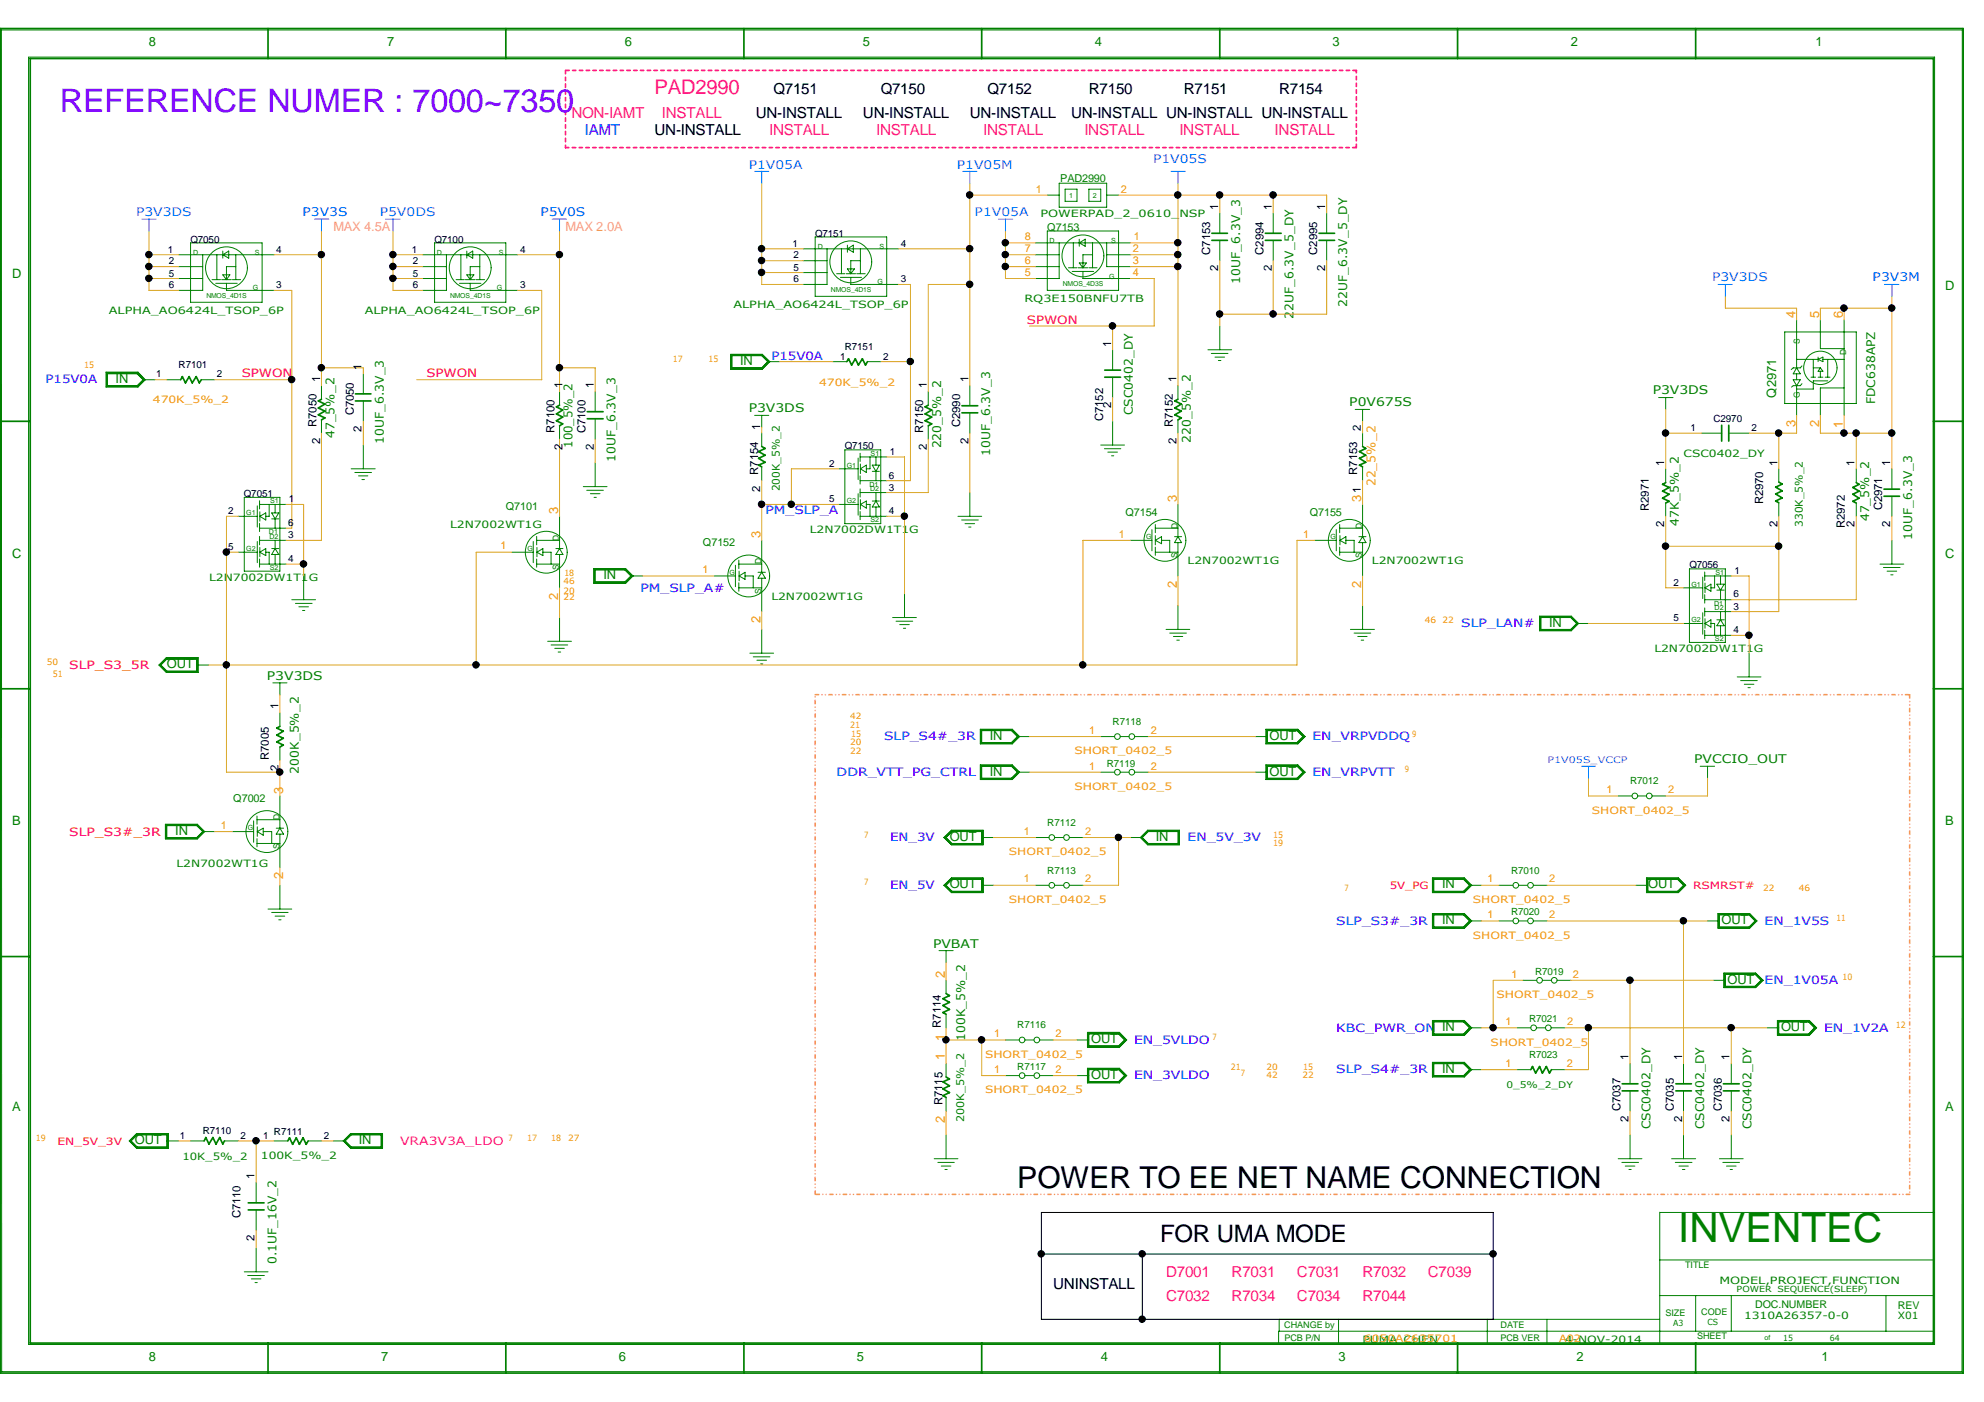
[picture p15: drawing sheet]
<svg xmlns="http://www.w3.org/2000/svg" width="297mm" height="210mm" viewBox="0 0 297 210" stroke-linecap="round" stroke-linejoin="round" font-family="sans-serif">
<defs><g id="words">
<text font-size="6.1" fill="#008000" x="251.2" y="186">INVENTEC</text>
<text font-size="4.8" fill="#8000ff" x="9" y="16.8">REFERENCE NUMER : 7000~7350</text>
<text font-size="4.5" x="152.3" y="177.9">POWER TO EE NET NAME CONNECTION</text>
<text font-size="3.6" x="173.7" y="185.9">FOR UMA MODE</text>
<text font-size="3" fill="#ff1493" x="98" y="14.1">PAD2990</text>
<g font-size="2.3" fill="#ff1493">
<text x="85.6" y="17.6">NON-IAMT</text>
<text x="99.1" y="17.6">INSTALL</text>
<text x="115.1" y="20.3">INSTALL</text>
<text x="131.2" y="20.3">INSTALL</text>
<text x="147.2" y="20.3">INSTALL</text>
<text x="162.3" y="20.3">INSTALL</text>
<text x="176.6" y="20.3">INSTALL</text>
<text x="190.8" y="20.3">INSTALL</text>
<text x="174.6" y="191.3">D7001</text>
<text x="184.4" y="191.3">R7031</text>
<text x="194.2" y="191.3">C7031</text>
<text x="204" y="191.3">R7032</text>
<text x="213.8" y="191.3">C7039</text>
<text x="174.6" y="194.8">C7032</text>
<text x="184.4" y="194.8">R7034</text>
<text x="194.2" y="194.8">C7034</text>
<text x="204" y="194.8">R7044</text>
</g>
<g font-size="2.3">
<text x="113.2" y="17.6">UN-INSTALL</text>
<text x="115.8" y="14.1">Q7151</text>
<text x="129.2" y="17.6">UN-INSTALL</text>
<text x="131.9" y="14.1">Q7150</text>
<text x="145.2" y="17.6">UN-INSTALL</text>
<text x="147.9" y="14.1">Q7152</text>
<text x="160.4" y="17.6">UN-INSTALL UN-INSTALL UN-INSTALL</text>
<text x="163" y="14.1">R7150</text>
<text x="177.2" y="14.1">R7151</text>
<text x="191.5" y="14.1">R7154</text>
<text x="98" y="20.3">UN-INSTALL</text>
<text x="157.7" y="193">UNINSTALL</text>
</g>
<text font-size="2.3" fill="#00f" x="87.5" y="20.3">IAMT</text>
<g font-size="1.9" fill="#008000">
<text x="22.3" y="6.9">8</text>
<text x="58" y="6.9">7</text>
<text x="93.6" y="6.9">6</text>
<text x="129.2" y="6.9">5</text>
<text x="163.9" y="6.9">4</text>
<text x="199.5" y="6.9">3</text>
<text x="235.2" y="6.9">2</text>
<text x="271.8" y="6.9">1</text>
<text x="1.8" y="41.7">D</text>
<text x="291.2" y="43.4">D</text>
<text x="17.3" y="57.3">IN</text>
<text x="110.8" y="54.7">IN</text>
<text x="265.9" y="59.5" transform="rotate(-90 265.9 59.5)">Q2971</text>
<text x="1.8" y="83.5">C</text>
<text x="291.2" y="83.5">C</text>
<text x="90.3" y="86.7">IN</text>
<text x="231.9" y="93.9">IN</text>
<text x="25" y="100.1">OUT</text>
<text x="148.2" y="110.7">IN</text>
<text x="190.1" y="110.7">OUT</text>
<text x="148.2" y="116.1">IN</text>
<text x="190.1" y="116.1">OUT</text>
<text x="1.8" y="123.6">B</text>
<text x="26.2" y="125">IN</text>
<text x="142.2" y="125.9">OUT</text>
<text x="173.1" y="125.9">IN</text>
<text x="291.2" y="123.6">B</text>
<text x="142.2" y="133">OUT</text>
<text x="215.9" y="133">IN</text>
<text x="246.8" y="133">OUT</text>
<text x="215.9" y="138.3">IN</text>
<text x="257.8" y="138.3">OUT</text>
<text x="258.7" y="147.3">OUT</text>
<text x="215.9" y="154.4">IN</text>
<text x="266.7" y="154.4">OUT</text>
<text x="163.4" y="161.5">OUT</text>
<text x="163.4" y="156.2">OUT</text>
<text x="215.9" y="160.6">IN</text>
<text x="1.8" y="166.3">A</text>
<text x="291.2" y="166.3">A</text>
<text x="20.2" y="171.3">OUT</text>
<text x="53.7" y="171.3">IN</text>
<text x="22.3" y="203.7">8</text>
<text x="57.1" y="203.7">7</text>
<text x="92.7" y="203.7">6</text>
<text x="128.3" y="203.7">5</text>
<text x="164.8" y="203.7">4</text>
<text x="200.4" y="203.7">3</text>
<text x="236" y="203.7">2</text>
<text x="272.7" y="203.7">1</text>
</g>
<g font-size="1.9" fill="#e9967a">
<text x="49.9" y="34.5">MAX 4.5A</text>
<text x="84.7" y="34.5">MAX 2.0A</text>
</g>
<g font-size="1.9" fill="#ff8d00">
<text x="268.8" y="47.6" transform="rotate(-90 268.8 47.6)">4</text>
<text x="272.4" y="47.6" transform="rotate(-90 272.4 47.6)">5</text>
<text x="275.9" y="47.6" transform="rotate(-90 275.9 47.6)">6</text>
<text x="268.8" y="64" transform="rotate(-90 268.8 64)">3</text>
<text x="272.4" y="64" transform="rotate(-90 272.4 64)">2</text>
<text x="275.9" y="64.1" transform="rotate(-90 275.9 64.1)">1</text>
<text x="83.6" y="77" transform="rotate(-90 83.6 77)">3</text>
<text x="176.2" y="75.2" transform="rotate(-90 176.2 75.2)">3</text>
<text x="203.8" y="75.2" transform="rotate(-90 203.8 75.2)">3</text>
<text x="113.9" y="80.5" transform="rotate(-90 113.9 80.5)">3</text>
<text x="83.6" y="89.8" transform="rotate(-90 83.6 89.8)">2</text>
<text x="176.2" y="88" transform="rotate(-90 176.2 88)">2</text>
<text x="203.8" y="88" transform="rotate(-90 203.8 88)">2</text>
<text x="113.9" y="93.3" transform="rotate(-90 113.9 93.3)">2</text>
<text x="42.4" y="118.8" transform="rotate(-90 42.4 118.8)">3</text>
<text x="42.4" y="131.6" transform="rotate(-90 42.4 131.6)">2</text>
<text x="141.5" y="146.4" transform="rotate(-90 141.5 146.4)">2</text>
<text x="141.5" y="155.8" transform="rotate(-90 141.5 155.8)">1</text>
<text x="141.5" y="158.7" transform="rotate(-90 141.5 158.7)">1</text>
<text x="141.5" y="168.1" transform="rotate(-90 141.5 168.1)">2</text>
</g>
<g font-size="1.8" fill="#1e90ff">
<text x="112.1" y="25.2">P1V05A</text>
<text x="143.3" y="25.2">P1V05M</text>
<text x="172.6" y="24.3">P1V05S</text>
<text x="20.4" y="32.3">P3V3DS</text>
<text x="56.9" y="32.3">P5V0DS</text>
<text x="145.9" y="32.3">P1V05A</text>
<text x="256.3" y="42.1">P3V3DS</text>
</g>
<g font-size="1.8" fill="#0080ff">
<text x="45.3" y="32.3">P3V3S</text>
<text x="80.9" y="32.3">P5V0S</text>
<text x="280.4" y="42.1">P3V3M</text>
</g>
<g font-size="1.8" fill="#008000">
<text x="185.7" y="42.5" transform="rotate(-90 185.7 42.5)">10UF_6.3V_3</text>
<text x="193.7" y="47.8" transform="rotate(-90 193.7 47.8)">22UF_6.3V_5_DY</text>
<text x="201.7" y="46" transform="rotate(-90 201.7 46)">22UF_6.3V_5_DY</text>
<text x="247.4" y="59.1">P3V3DS</text>
<text x="50.1" y="65.6" transform="rotate(-90 50.1 65.6)">47_5%_2</text>
<text x="112.1" y="61.7">P3V3DS</text>
<text x="169.6" y="62.2" transform="rotate(-90 169.6 62.2)">CSC0402_DY</text>
<text x="202" y="60.8">P0V675S</text>
<text x="280.8" y="60.5" transform="rotate(-90 280.8 60.5)">FDC638APZ</text>
<text x="57.4" y="66.5" transform="rotate(-90 57.4 66.5)">10UF_6.3V_3</text>
<text x="85.7" y="67" transform="rotate(-90 85.7 67)">100_5%_2</text>
<text x="92.2" y="69.2" transform="rotate(-90 92.2 69.2)">10UF_6.3V_3</text>
<text x="140.9" y="67.1" transform="rotate(-90 140.9 67.1)">220_5%_2</text>
<text x="148.2" y="68.3" transform="rotate(-90 148.2 68.3)">10UF_6.3V_3</text>
<text x="178.3" y="66.3" transform="rotate(-90 178.3 66.3)">220_5%_2</text>
<text x="251.3" y="78.7" transform="rotate(-90 251.3 78.7)">47K_5%_2</text>
<text x="279.9" y="78.1" transform="rotate(-90 279.9 78.1)">47_5%_2</text>
<text x="286.3" y="80.8" transform="rotate(-90 286.3 80.8)">10UF_6.3V_3</text>
<text x="40" y="101.8">P3V3DS</text>
<text x="44.7" y="115.8" transform="rotate(-90 44.7 115.8)">200K_5%_2</text>
<text x="253.7" y="114.3">PVCCIO_OUT</text>
<text x="139.7" y="141.9">PVBAT</text>
<text x="144.5" y="155.9" transform="rotate(-90 144.5 155.9)">100K_5%_2</text>
<text x="247.1" y="169" transform="rotate(-90 247.1 169)">CSC0402_DY</text>
<text x="255.1" y="169" transform="rotate(-90 255.1 169)">CSC0402_DY</text>
<text x="262.3" y="169" transform="rotate(-90 262.3 169)">CSC0402_DY</text>
<text x="41.4" y="189.3" transform="rotate(-90 41.4 189.3)">0.1UF_16V_2</text>
</g>
<text font-size="1.8" fill="#ff8d00" x="205.9" y="72.8" transform="rotate(-90 205.9 72.8)">22_5%_2</text>
<g font-size="1.7">
<text x="182.4" y="31.4" transform="rotate(-90 182.4 31.4)">1</text>
<text x="190.4" y="31.4" transform="rotate(-90 190.4 31.4)">1</text>
<text x="198.4" y="31.4" transform="rotate(-90 198.4 31.4)">1</text>
<text x="181.2" y="38.1" transform="rotate(-90 181.2 38.1)">C7153</text>
<text x="182.4" y="40.6" transform="rotate(-90 182.4 40.6)">2</text>
<text x="189.2" y="38.1" transform="rotate(-90 189.2 38.1)">C2994</text>
<text x="190.4" y="40.6" transform="rotate(-90 190.4 40.6)">2</text>
<text x="197.2" y="38.1" transform="rotate(-90 197.2 38.1)">C2995</text>
<text x="198.4" y="40.6" transform="rotate(-90 198.4 40.6)">2</text>
<text x="166.4" y="51.9" transform="rotate(-90 166.4 51.9)">1</text>
<text x="47.9" y="57.2" transform="rotate(-90 47.9 57.2)">1</text>
<text x="54.1" y="55.5" transform="rotate(-90 54.1 55.5)">1</text>
<text x="84.2" y="58.1" transform="rotate(-90 84.2 58.1)">1</text>
<text x="88.9" y="58.1" transform="rotate(-90 88.9 58.1)">1</text>
<text x="138.8" y="58.1" transform="rotate(-90 138.8 58.1)">1</text>
<text x="145" y="57.2" transform="rotate(-90 145 57.2)">1</text>
<text x="176.1" y="57.2" transform="rotate(-90 176.1 57.2)">1</text>
<text x="47.4" y="63.9" transform="rotate(-90 47.4 63.9)">R7050</text>
<text x="53" y="62.2" transform="rotate(-90 53 62.2)">C7050</text>
<text x="54.1" y="64.7" transform="rotate(-90 54.1 64.7)">2</text>
<text x="83" y="64.8" transform="rotate(-90 83 64.8)">R7100</text>
<text x="87.7" y="64.9" transform="rotate(-90 87.7 64.9)">C7100</text>
<text x="113.8" y="64.3" transform="rotate(-90 113.8 64.3)">1</text>
<text x="138.2" y="64.8" transform="rotate(-90 138.2 64.8)">R7150</text>
<text x="143.8" y="64" transform="rotate(-90 143.8 64)">C2990</text>
<text x="165.1" y="63.1" transform="rotate(-90 165.1 63.1)">C7152</text>
<text x="166.4" y="61.1" transform="rotate(-90 166.4 61.1)">2</text>
<text x="175.6" y="63.9" transform="rotate(-90 175.6 63.9)">R7152</text>
<text x="203.7" y="64.5" transform="rotate(-90 203.7 64.5)">2</text>
<text x="47.9" y="66.5" transform="rotate(-90 47.9 66.5)">2</text>
<text x="84.2" y="67.4" transform="rotate(-90 84.2 67.4)">2</text>
<text x="88.9" y="67.4" transform="rotate(-90 88.9 67.4)">2</text>
<text x="113.5" y="71.1" transform="rotate(-90 113.5 71.1)">R7154</text>
<text x="138.8" y="67.4" transform="rotate(-90 138.8 67.4)">2</text>
<text x="145" y="66.5" transform="rotate(-90 145 66.5)">2</text>
<text x="176.1" y="66.5" transform="rotate(-90 176.1 66.5)">2</text>
<text x="203.2" y="71.1" transform="rotate(-90 203.2 71.1)">R7153</text>
<text x="249.2" y="69.7" transform="rotate(-90 249.2 69.7)">1</text>
<text x="266.1" y="69.7" transform="rotate(-90 266.1 69.7)">1</text>
<text x="277.7" y="69.7" transform="rotate(-90 277.7 69.7)">1</text>
<text x="283" y="69.7" transform="rotate(-90 283 69.7)">1</text>
<text x="113.8" y="73.6" transform="rotate(-90 113.8 73.6)">2</text>
<text x="203.7" y="73.7" transform="rotate(-90 203.7 73.7)">1</text>
<text x="246.8" y="76.5" transform="rotate(-90 246.8 76.5)">R2971</text>
<text x="264" y="75.5" transform="rotate(-90 264 75.5)">R2970</text>
<text x="281.8" y="76.4" transform="rotate(-90 281.8 76.4)">C2971</text>
<text x="249.2" y="79" transform="rotate(-90 249.2 79)">2</text>
<text x="266.1" y="79" transform="rotate(-90 266.1 79)">2</text>
<text x="276.2" y="79.1" transform="rotate(-90 276.2 79.1)">R2972</text>
<text x="277.7" y="79" transform="rotate(-90 277.7 79)">2</text>
<text x="283" y="79" transform="rotate(-90 283 79)">2</text>
<text x="41.7" y="106.2" transform="rotate(-90 41.7 106.2)">1</text>
<text x="40.3" y="113.8" transform="rotate(-90 40.3 113.8)">R7005</text>
<text x="41.7" y="115.4" transform="rotate(-90 41.7 115.4)">2</text>
<text x="140.9" y="153.9" transform="rotate(-90 140.9 153.9)">R7114</text>
<text x="243.8" y="158.8" transform="rotate(-90 243.8 158.8)">1</text>
<text x="251.8" y="158.8" transform="rotate(-90 251.8 158.8)">1</text>
<text x="258.9" y="158.8" transform="rotate(-90 258.9 158.8)">1</text>
<text x="141.1" y="165.5" transform="rotate(-90 141.1 165.5)">R7115</text>
<text x="242.6" y="166.4" transform="rotate(-90 242.6 166.4)">C7037</text>
<text x="243.8" y="168" transform="rotate(-90 243.8 168)">2</text>
<text x="250.6" y="166.4" transform="rotate(-90 250.6 166.4)">C7035</text>
<text x="251.8" y="168" transform="rotate(-90 251.8 168)">2</text>
<text x="257.8" y="166.4" transform="rotate(-90 257.8 166.4)">C7036</text>
<text x="258.9" y="168" transform="rotate(-90 258.9 168)">2</text>
<text x="38.1" y="176.6" transform="rotate(-90 38.1 176.6)">1</text>
<text x="36" y="182.4" transform="rotate(-90 36 182.4)">C7110</text>
<text x="38.1" y="185.8" transform="rotate(-90 38.1 185.8)">2</text>
</g>
<g font-size="1.7" fill="#00f">
<text x="115.5" y="53.8">P15V0A</text>
<text x="6.8" y="57.4">P15V0A</text>
<text x="114.6" y="77">PM_SLP_A</text>
<text x="95.9" y="88.6">PM_SLP_A#</text>
<text x="218.8" y="93.9">SLP_LAN#</text>
<text x="132.4" y="110.8">SLP_S4#_3R</text>
<text x="196.5" y="110.8">EN_VRPVDDQ</text>
<text x="125.3" y="116.2">DDR_VTT_PG_CTRL</text>
<text x="196.5" y="116.2">EN_VRPVTT</text>
<text x="133.3" y="126">EN_3V</text>
<text x="177.8" y="126">EN_5V_3V</text>
<text x="133.3" y="133.1">EN_5V</text>
<text x="200.1" y="138.4">SLP_S3#_3R</text>
<text x="264.2" y="138.4">EN_1V5S</text>
<text x="264.2" y="147.4">EN_1V05A</text>
<text x="200.1" y="154.5">KBC_PWR_ON</text>
<text x="273.1" y="154.5">EN_1V2A</text>
<text x="169.8" y="156.3">EN_5VLDO</text>
<text x="169.8" y="161.6">EN_3VLDO</text>
<text x="200.1" y="160.7">SLP_S4#_3R</text>
</g>
<g font-size="1.7" fill="#f00">
<text x="153.8" y="48.5">SPWON</text>
<text x="36.2" y="56.5">SPWON</text>
<text x="63.8" y="56.5">SPWON</text>
<text x="10.4" y="100.2">SLP_S3_5R</text>
<text x="10.4" y="125.1">SLP_S3#_3R</text>
</g>
<text font-size="1.7" fill="#ff1493" x="59.9" y="171.4">VRA3V3A_LDO</text>
<g font-size="1.6" fill="#ff8d00">
<text x="155.1" y="28.8">1</text>
<text x="167.8" y="28.8">2</text>
<text x="153.4" y="35.9">8</text>
<text x="169.8" y="35.9">1</text>
<text x="153.4" y="41.3">5</text>
<text x="153.4" y="39.5">6</text>
<text x="153.4" y="37.7">7</text>
<text x="169.6" y="39.5">3</text>
<text x="169.6" y="37.7">2</text>
<text x="169.6" y="41.3">4</text>
<text x="74.9" y="82.3">1</text>
<text x="167.5" y="80.5">1</text>
<text x="195.1" y="80.5">1</text>
<text x="105.2" y="85.8">1</text>
<text x="163.1" y="109.9">1</text>
<text x="172.3" y="109.9">2</text>
<text x="163.1" y="115.2">1</text>
<text x="172.3" y="115.2">2</text>
<text x="240.5" y="118.8">1</text>
<text x="249.8" y="118.8">2</text>
<text x="33.1" y="124.1">1</text>
<text x="153.3" y="125">1</text>
<text x="162.5" y="125">2</text>
<text x="153.3" y="132.1">1</text>
<text x="162.5" y="132.1">2</text>
<text x="222.7" y="137.5">1</text>
<text x="222.7" y="132.1">1</text>
<text x="231.9" y="137.5">2</text>
<text x="231.9" y="132.1">2</text>
<text x="226.3" y="146.4">1</text>
<text x="235.5" y="146.4">2</text>
<text x="148.8" y="155.3">1</text>
<text x="158" y="155.3">2</text>
<text x="225.4" y="153.5">1</text>
<text x="234.6" y="153.5">2</text>
<text x="148.8" y="160.6">1</text>
<text x="158" y="160.6">2</text>
<text x="225.4" y="159.7">1</text>
<text x="234.6" y="159.7">2</text>
</g>
<g font-size="1.6" fill="#008000">
<text x="158.7" y="27.2">PAD2990</text>
<text x="156.8" y="34.5">Q7153</text>
<text x="75.7" y="76.4">Q7101</text>
<text x="116.8" y="73.6" transform="rotate(-90 116.8 73.6)">200K_5%_2</text>
<text x="168.5" y="77.3">Q7154</text>
<text x="196.1" y="77.3">Q7155</text>
<text x="105.2" y="81.7">Q7152</text>
<text x="269.9" y="78.9" transform="rotate(-90 269.9 78.9)">330K_5%_2</text>
<text x="34.9" y="120">Q7002</text>
<text x="144.4" y="168" transform="rotate(-90 144.4 168)">200K_5%_2</text>
<text x="262.8" y="195.8">DOC.NUMBER</text>
<text x="284.1" y="195.9">REV</text>
</g>
<g font-size="1.5">
<text x="122" y="35.5">Q7151</text>
<text x="25.1" y="37.8">1</text>
<text x="25.3" y="41.4">5</text>
<text x="25.3" y="39.6">2</text>
<text x="28.5" y="36.4">Q7050</text>
<text x="41.4" y="37.8">4</text>
<text x="61.7" y="37.8">1</text>
<text x="61.8" y="41.4">5</text>
<text x="61.8" y="39.6">2</text>
<text x="65.1" y="36.4">Q7100</text>
<text x="77.9" y="37.8">4</text>
<text x="118.7" y="36.9">1</text>
<text x="118.8" y="40.5">5</text>
<text x="118.8" y="38.7">2</text>
<text x="134.9" y="36.9">4</text>
<text x="25.3" y="43.2">6</text>
<text x="41.4" y="43.2">3</text>
<text x="61.8" y="43.2">6</text>
<text x="77.9" y="43.2">3</text>
<text x="118.8" y="42.3">6</text>
<text x="134.9" y="42.3">3</text>
<text x="125.8" y="53.8">1</text>
<text x="126.5" y="52.4">R7151</text>
<text x="132.2" y="53.8">2</text>
<text x="23.4" y="56.5">1</text>
<text x="26.7" y="55.1">R7101</text>
<text x="32.5" y="56.5">2</text>
<text x="253.1" y="64.5">1</text>
<text x="256.5" y="63.1">C2970</text>
<text x="262.2" y="64.5">2</text>
<text x="124.1" y="69.9">2</text>
<text x="126.5" y="67.2">Q7150</text>
<text x="133.1" y="71.7">6</text>
<text x="133.2" y="68.1">1</text>
<text x="34.2" y="77">2</text>
<text x="36.5" y="74.3">Q7051</text>
<text x="43.3" y="75.2">1</text>
<text x="124.1" y="75.2">5</text>
<text x="133.1" y="77">4</text>
<text x="133.1" y="73.4">3</text>
<text x="34.2" y="82.3">5</text>
<text x="43.1" y="80.6">3</text>
<text x="43.1" y="78.8">6</text>
<text x="43.1" y="84.1">4</text>
<text x="250.6" y="87.7">2</text>
<text x="252.9" y="85">Q7056</text>
<text x="259.5" y="89.5">6</text>
<text x="259.7" y="85.9">1</text>
<text x="250.6" y="93">5</text>
<text x="259.5" y="91.3">3</text>
<text x="259.5" y="94.8">4</text>
<text x="26.9" y="170.5">1</text>
<text x="30.3" y="169.8">R7110</text>
<text x="36" y="170.5">2</text>
<text x="39.4" y="170.5">1</text>
<text x="41" y="170">R7111</text>
<text x="48.5" y="170.5">2</text>
</g>
<g font-size="1.5" fill="#008000">
<text x="155.8" y="32.4">POWERPAD_2_0610_NSP</text>
<text x="16.3" y="47">ALPHA_AO6424L_TSOP_6P</text>
<text x="54.6" y="47">ALPHA_AO6424L_TSOP_6P</text>
<text x="109.8" y="46.1">ALPHA_AO6424L_TSOP_6P</text>
<text x="153.4" y="45.3">RQ3E150BNFU7TB</text>
<text x="252" y="68.4">CSC0402_DY</text>
<text x="67.4" y="79.1">L2N7002WT1G</text>
<text x="121.2" y="79.8">L2N7002DW1T1G</text>
<text x="31.3" y="87">L2N7002DW1T1G</text>
<text x="115.5" y="89.8">L2N7002WT1G</text>
<text x="177.8" y="84.5">L2N7002WT1G</text>
<text x="205.4" y="84.5">L2N7002WT1G</text>
<text x="247.7" y="97.6">L2N7002DW1T1G</text>
<text x="166.6" y="108.5">R7118</text>
<text x="165.7" y="114.8">R7119</text>
<text x="244.1" y="117.4">R7012</text>
<text x="156.8" y="123.7">R7112</text>
<text x="26.4" y="129.9">L2N7002WT1G</text>
<text x="156.8" y="130.8">R7113</text>
<text x="226.2" y="130.8">R7010</text>
<text x="226.2" y="137">R7020</text>
<text x="229.8" y="145.9">R7019</text>
<text x="152.3" y="153.9">R7116</text>
<text x="228.9" y="153">R7021</text>
<text x="152.3" y="160.2">R7117</text>
<text x="228.9" y="158.4">R7023</text>
<text x="27.3" y="173.6">10K_5%_2</text>
<text x="39.1" y="173.5">100K_5%_2</text>
<text x="257.4" y="192.2">MODEL,PROJECT,FUNCTION</text>
<text x="261.1" y="197.5">1310A26357-0-0</text>
<text x="284.1" y="197.5">X01</text>
<text x="204" y="201.1">PUMA CHEN</text>
<text x="234.3" y="201.1">4-NOV-2014</text>
</g>
<g font-size="1.5" fill="#ff8d00">
<text x="122.6" y="57.7">470K_5%_2</text>
<text x="22.9" y="60.4">470K_5%_2</text>
<text x="160.9" y="112.9">SHORT_0402_5</text>
<text x="160.9" y="118.3">SHORT_0402_5</text>
<text x="238.3" y="121.8">SHORT_0402_5</text>
<text x="151" y="128.1">SHORT_0402_5</text>
<text x="151" y="135.2">SHORT_0402_5</text>
<text x="220.5" y="135.2">SHORT_0402_5</text>
<text x="220.5" y="140.5">SHORT_0402_5</text>
<text x="224.1" y="149.4">SHORT_0402_5</text>
<text x="147.5" y="158.4">SHORT_0402_5</text>
<text x="223.2" y="156.6">SHORT_0402_5</text>
<text x="147.5" y="163.7">SHORT_0402_5</text>
<text x="204.2" y="200.9">6050A2635701</text>
<text x="233.4" y="200.9">A02</text>
</g>
<g font-size="1.5" fill="#f00">
<text x="208.1" y="133.1">5V_PG</text>
<text x="253.5" y="133.1">RSMRST#</text>
<text x="8.6" y="171.4">EN_5V_3V</text>
</g>
<text font-size="1.4" fill="#1e90ff" x="231.7" y="114.2">P1V05S_VCCP</text>
<g font-size="1.4" fill="#008000">
<text x="225.5" y="162.9">0_5%_2_DY</text>
<text x="252.3" y="189.9">TITLE</text>
<text x="249.3" y="197">SIZE</text>
<text x="254.7" y="196.9">CODE</text>
<text x="192.3" y="198.8">CHANGE by</text>
<text x="192.3" y="200.7">PCB P/N</text>
<text x="224.7" y="198.8">DATE</text>
<text x="224.7" y="200.7">PCB VER</text>
<text x="254.1" y="200.4">SHEET</text>
</g>
<g font-size="1.3" fill="#008000">
<text x="269.4" y="51.5" transform="rotate(-90 269.4 51.5)">S</text>
<text x="276.4" y="53.1" transform="rotate(-90 276.4 53.1)">D</text>
<text x="269.4" y="59.5" transform="rotate(-90 269.4 59.5)">G</text>
<text x="83.6" y="80.9" transform="rotate(-90 83.6 80.9)">D</text>
<text x="176.3" y="83.6" transform="rotate(-90 176.3 83.6)">S</text>
<text x="176.3" y="79.2" transform="rotate(-90 176.3 79.2)">D</text>
<text x="203.9" y="83.6" transform="rotate(-90 203.9 83.6)">S</text>
<text x="203.9" y="79.2" transform="rotate(-90 203.9 79.2)">D</text>
<text x="83.6" y="85.3" transform="rotate(-90 83.6 85.3)">S</text>
<text x="114" y="88.9" transform="rotate(-90 114 88.9)">S</text>
<text x="114" y="84.5" transform="rotate(-90 114 84.5)">D</text>
<text x="41.8" y="122.8" transform="rotate(-90 41.8 122.8)">D</text>
<text x="41.8" y="127.2" transform="rotate(-90 41.8 127.2)">S</text>
<text x="260" y="193.4">POWER SEQUENCE(SLEEP)</text>
<text x="250.5" y="198.5">A3</text>
<text x="255.6" y="198.4">CS</text>
<text x="267" y="200.7">15</text>
<text x="274" y="200.7">64</text>
</g>
<g font-size="1.3" fill="#ff8d00">
<text x="12.6" y="55.1">15</text>
<text x="100.8" y="54.1">17</text>
<text x="106.1" y="54.1">15</text>
<text x="84.4" y="88.9">20</text>
<text x="84.4" y="89.8">22</text>
<text x="84.4" y="87.5">46</text>
<text x="84.5" y="86.2">18</text>
<text x="213.3" y="93.3">46</text>
<text x="216" y="93.3">22</text>
<text x="7" y="99.6">50</text>
<text x="7.9" y="101.3">51</text>
<text x="127.3" y="107.7">42</text>
<text x="127.3" y="111.5">20</text>
<text x="127.3" y="112.8">22</text>
<text x="127.3" y="109">21</text>
<text x="127.4" y="110.3">15</text>
<text x="211.4" y="110.3">9</text>
<text x="210.4" y="115.6">9</text>
<text x="129.4" y="125.4">7</text>
<text x="190.6" y="125.4">15</text>
<text x="190.6" y="126.7">19</text>
<text x="129.4" y="132.5">7</text>
<text x="201.3" y="133.4">7</text>
<text x="264" y="133.4">22</text>
<text x="269.3" y="133.4">46</text>
<text x="275" y="137.9">11</text>
<text x="275.8" y="146.8">10</text>
<text x="181.5" y="155.7">7</text>
<text x="283.8" y="153.9">12</text>
<text x="184.3" y="160.1">21</text>
<text x="185.8" y="161">7</text>
<text x="189.6" y="160.1">20</text>
<text x="189.6" y="161.4">42</text>
<text x="195" y="161.4">22</text>
<text x="195.1" y="160.1">15</text>
<text x="5.4" y="170.8">19</text>
<text x="76.2" y="170.8">7</text>
<text x="78.9" y="170.8">17</text>
<text x="82.5" y="170.8">18</text>
<text x="85" y="170.8">27</text>
</g>
<g font-size="1.1" fill="#008000">
<text x="160.1" y="29.6">1</text>
<text x="163.6" y="29.6">2</text>
<text x="28.9" y="38.1">D</text>
<text x="38.1" y="38.1">S</text>
<text x="65.4" y="38.1">D</text>
<text x="74.7" y="38.1">S</text>
<text x="122.4" y="37.3">D</text>
<text x="131.7" y="37.3">S</text>
<text x="157.1" y="36.4">D</text>
<text x="166.1" y="41.7">G</text>
<text x="166.4" y="36.4">S</text>
<text x="37.9" y="43.5">G</text>
<text x="74.4" y="43.5">G</text>
<text x="131.4" y="42.6">G</text>
<text x="126.8" y="70">G1</text>
<text x="130.3" y="68.2">S1</text>
<text x="36.9" y="77.1">G1</text>
<text x="40.4" y="75.4">S1</text>
<text x="126.8" y="75.4">G2</text>
<text x="130.2" y="72.9">D1</text>
<text x="130.3" y="73.6">D2</text>
<text x="36.9" y="82.5">G2</text>
<text x="40.3" y="80">D1</text>
<text x="40.3" y="80.7">D2</text>
<text x="79" y="82.5">G</text>
<text x="130.3" y="78.2">S2</text>
<text x="171.6" y="80.7">G</text>
<text x="199.2" y="80.7">G</text>
<text x="40.4" y="85.3">S2</text>
<text x="109.2" y="86.1">G</text>
<text x="253.2" y="87.8">G1</text>
<text x="256.8" y="86.1">S1</text>
<text x="253.2" y="93.2">G2</text>
<text x="256.6" y="90.7">D1</text>
<text x="256.7" y="91.4">D2</text>
<text x="256.7" y="96">S2</text>
<text x="37.1" y="124.3">G</text>
<text x="264.2" y="200.6">of</text>
</g>
<g font-size="1" fill="#008000">
<text x="30.9" y="44.7">NMOS_4D1S</text>
<text x="67.4" y="44.7">NMOS_4D1S</text>
<text x="124.4" y="43.8">NMOS_4D1S</text>
<text x="159.1" y="42.9">NMOS_4D3S</text>
</g>
</g></defs>
<g fill="none" stroke="#008000" stroke-width=".25">
<path d="M0 4.3h293.9v201.3h-293.9zM40.1 4.3v4.5M75.7 4.3v4.5M111.4 4.3v4.5M147 4.3v4.5M182.6 4.3v4.5M218.2 4.3v4.5M253.9 4.3v4.5M289.5 8.8h-285v192.3h285M289.5 8.7v192.4M181.4 34.9h2.4M181.4 36h2.4"/>
<path d="M189.4 34.9h2.4M189.4 36h2.4M197.5 34.9h2.3M197.5 36h2.3M27 56.9l.3-.5 .5 .9 .5-.9 .5 .9 .6-.9 .4 .9 .3-.4M48.1 59.8l-.4 .2 .9 .5-.9 .6 .9 .5-.9 .5 .9 .5-.5 .3M53.2 59h2.3M126.8 54.1l.2-.4 .5 1 .6-1 .4 1 .6-1 .5 1 .3-.6M165.4 55.4h2.4M165.4 56.5h2.4M176.4 59.8l-.5 .2 1 .5-1 .6 1 .5-1 .5 1 .5-.5 .3M0 63.1h4.5"/>
<path d="M53.2 60h2.3M83.8 60.7l-.5 .2 .9 .5-.9 .6 .9 .4-.9 .6 .9 .5-.4 .3M87.9 61.6h2.4M87.9 62.7h2.4M114 66.8l.6 .3-1 .5 1 .6-1 .4 1 .6-1 .4 .4 .3M139 60.7l-.5 .2 1 .5-1 .6 1 .4-1 .6 1 .5-.5 .3M144 60.7h2.4M144 61.8h2.4M204 66.8l.5 .3-1 .5 1 .6-1 .4 1 .6-1 .4 .5 .3M249.4 72.3l-.5 .2 1 .5-1 .5 1 .5-1 .6 1 .5-.5 .2M257.8 63.7v2.3M258.8 63.7v2.3"/>
<path d="M266.3 72.2l.5 .3-1 .4 1 .6-1 .5 1 .5-1 .5 .5 .3M277.9 72.3l.4 .2-.9 .5 .9 .5-.9 .5 .9 .6-.9 .5 .5 .2M282.1 73.2h2.3M282.1 74.3h2.3M289.5 63.1h4.4M0 103.1h4.5M41.9 108.8l-.5 .2 1 .5-1 .6 1 .4-1 .6 1 .4-.5 .3M289.5 103.1h4.4M0 143.2h4.5M141.6 148.8l.6 .3-1 .4 1 .6-1 .4 1 .6-1 .5 .4 .2M289.5 143.2h4.4M30.6 170.8l.2-.5 .5 1 .6-1 .4 1 .6-1 .5 1 .2-.5"/>
<path d="M43.1 170.8l.2-.5 .5 1 .6-1 .4 1 .6-1 .4 1 .3-.5M141.6 161.2l.6 .3-1 .5 1 .6-1 .4 1 .6-1 .4 .4 .3M229.2 160.1l.2-.4 .5 1 .6-1 .4 1 .6-1 .5 1 .3-.6M242.9 162.3h2.3M242.9 163.3h2.3M250.9 162.3h2.3M250.9 163.3h2.3M258 162.3h2.4M258 163.3h2.4M37.2 180.1h2.3M37.2 181.1h2.3M40.1 201.1v4.5"/>
<path d="M75.7 201.1v4.5M111.4 201.1v4.5M147 201.1v4.5M182.6 201.1v4.5M218.2 201.1v4.5M253.9 201.1v4.5"/>
</g>
<g fill="none" stroke="#008000" stroke-width=".15">
<path d="M.2 4.4l.1 201M.3 4.5h293.4M4.3 8.6v192.7M4.3 8.6h285.3v192.7h-285.3M293.8 4.5l-.1 200.9h-293.4M26.8 39.9h3.5M26.8 38.1h14.2M28.5 36.4h10.7v8.9h-10.7zM30.3 38.1v5.4h-3.5M32.5 38.1v3.8M33.4 38.1l.8-.5v1.1zM33.4 37.6v1.1"/>
<path d="M35.3 38.1v3.8M35.3 39.9h-1.4v2M63.3 39.9h3.5M63.3 38.1h14.2M65.1 36.4h10.6v8.9h-10.6zM66.8 38.1v5.4h-3.5M69 38.1v3.8M69.9 38.1l.9-.5v1.1zM69.9 37.6v1.1M71.8 39.9h-1.4v2M71.8 38.1v3.8M120.3 39h3.5"/>
<path d="M120.3 37.3h14.2M122 35.5h10.8v8.9h-10.8zM123.8 37.3v5.3h-3.5M126 37.3v3.7M126.9 37.3l.9-.6v1.1zM126.9 36.7v1.1M128.8 37.3v3.7M128.8 39h-1.4v2M155 36.4h14.2M155 39.9h3.6M155 38.1h3.6M156.8 34.6h10.7v8.9h-10.7z"/>
<path d="M156.8 29.2h1.8M158.6 36.4v5.3h-3.6M158.6 27.4h7.1v3.6h-7.1zM159.5 28.3h1.7v1.8h-1.7zM160.7 36.4v3.7M161.6 36.4l.9-.6v1.1zM161.6 35.8v1.1M161.6 39.4h1l-.5 .7zM163 28.3h1.8v1.8h-1.8zM163.6 38.1h-1.5v2M163.6 36.4v3.7M165.7 36.4v3.5h3.5"/>
<path d="M165.7 38.1h3.5M165.7 29.2h1.8M182.6 31.9v3M182.6 36v3M190.6 31.9v3M190.6 36v3M198.6 31.9v3M198.6 36v3M15.9 55.7h4.8l1.1 1.2-1.1 1.1h-4.8zM16 55.8h4.6l1 1.1-1 1h-4.6zM16 55.9h4.6l.9 1-.9 .9h-4.6zM16.1 56h4.4l.9 .9-.9 .8h-4.4z"/>
<path d="M21.4 56.9h1.8M25 56.9h2M26.8 41.7h3.5M30.1 56.9h2M31.7 41.9h1.3M32.3 42.4h3.2M33.2 41.9h1.4M33.4 41.1h1l-.5 .8zM33.9 42.4v1.1h7.1M34.8 41.9h1.2M48.1 57.7v2.1M54.4 56v3"/>
<path d="M63.3 41.7h3.5M68.3 41.9h1.2M68.8 42.4h3.2M69.7 41.9h1.4M69.9 41.1h1l-.5 .8zM70.4 42.4v1.1h7.1M71.3 41.9h1.3M83.8 58.6v2.1M89.1 58.6v3M109.4 53h4.7l1.2 1.1-1.2 1.2h-4.7zM109.4 53.1h4.7l1 1-1 1.1h-4.7zM109.5 53.2h4.6l.9 .9-.9 1h-4.6z"/>
<path d="M109.6 53.3h4.4l.9 .8-.9 1h-4.4zM114.9 54.1h1.8M120.3 40.8h3.5M124.7 54.1h2.1M125.3 41h1.2M125.8 41.5h3.2M126.7 41h1.4M126.9 40.3h1l-.5 .7zM127.4 41.5v1.1h7.1M128.3 41h1.2M129.9 54.1h2M139 58.6v2.1"/>
<path d="M145.2 57.7v3M160 40.1h1.2M160.5 40.6h3.2M161.4 40.1h1.5M162.1 40.6v1.1h7.1M163 40.1h1.2M166.6 52.4v3M166.6 56.5v3M176.4 57.7v2.1M180.8 52.4h3.6M181.4 52.9h2.5M181.9 53.5h1.4"/>
<path d="M182.4 54h.4M182.6 48.8v3.6M248.3 59.5h2.2M249.4 59.5v1.8M267.2 49.7h10.7v10.7h-10.7zM268.5 56.9h1l-.5 .8zM269 55.1l.5 .9h-1zM269 53.8h3.2M269 47.9v7.2M269 56v.9M269 57.7v4.5M269.8 57.4l-.3 .3h-1l-.3 .3"/>
<path d="M269.8 54.8l-.3 .3h-1l-.3 .2M271.1 56.5h.7M271.5 55.1h1M271.5 53.8v2.7M272.2 56.5h.7M272.2 53.8l.7-.3v.6zM272.2 53.5v.6M272.5 55.1l.4 .5h-.7zM272.5 47.9v4.3h3.6M272.5 55.6v.9M272.9 53.8h3.2M273.3 56.5h.7"/>
<path d="M273.6 53.8v2.7M273.6 57h-2.1v1.3h-2.5M276.1 58.1h-3.6v4.1M276.1 47.9v14.3M35.7 77.3h2.8M36.6 74.5h5.3v11h-5.3zM38.5 75.7v3.2M38.9 75v1.2M38.9 78.4v1.2M38.9 79.1h3.9M38.9 75.5h3.9M38.9 77.3l.9-.5v1.1z"/>
<path d="M38.9 76.6v1.4M40.3 75.5v1.8h-.5M40.7 76.8h1l-.5 .9zM40.7 77.7h1M41.2 75.5v1.3M41.2 77.7v1.4M48.1 62.9v2M52.6 70.2h3.6M53.1 70.7h2.5M53.7 71.2h1.4M54.2 71.8h.4M54.4 60v3.1"/>
<path d="M54.4 66.6v3.6M83.8 63.8v1.9M83.8 77.3v4.8M87.3 72.9h3.6M87.8 73.4h2.5M88.4 73.9h1.4M88.9 74.5h.4M89.1 62.7v3M89.1 69.3v3.6M113 62.2h2.1M114 62.2v1.8M114 64.9v1.9"/>
<path d="M114 69.9v2.1M125.6 75.5h2.9M125.6 70.2h2.9M126.5 67.4h5.4v11h-5.4zM128.5 68.6v3.2M128.5 73.9v3.2M128.8 77.3h4M128.8 67.9v1.2M128.8 71.2v1.3M128.8 73.2v1.2M128.8 76.6v1.2M128.8 73.7h4"/>
<path d="M128.8 72h4M128.8 68.4h4M128.8 70.2l.9-.6v1.1zM128.8 75.5l.9-.5v1.1zM128.8 69.5v1.4M128.8 74.8v1.4M129.7 75.5h.6v1.8M130.3 68.4v1.8h-.6M130.6 75h1.1M130.6 69.6h1.1l-.6 1zM130.6 70.6h1.1M131.1 75l.6 .9h-1.1z"/>
<path d="M131.1 68.4v1.2M131.1 70.6v1.4M131.1 73.7v1.3M131.1 75.9v1.4M139 63.8v1.9M143.4 77.3h3.6M144 77.9h2.5M144.5 78.4h1.4M145 78.9h.4M145.2 61.8v3.1M145.2 73.7v3.6M164.8 66.6h3.6"/>
<path d="M165.4 67.2h2.4M165.9 67.7h1.4M166.4 68.2h.3M166.6 63.1v3.5M172.5 79.3v3.2M173 79.1h3.4M173 78.5v1.3M176.4 62.9v2M176.4 75.5v4.8M200.1 79.3v3.2M200.6 79.1h3.4M200.6 78.5v1.3"/>
<path d="M202.9 61.3h2.2M204 61.3v1.8M204 64.9v1.9M204 69.9v2.1M204 75.5v4.8M249.4 70.2v2.1M249.4 75.3v2M254.8 64.9h3M258.8 64.9h3.1M266.3 70.2v2M266.3 75.3v2M277.9 70.2v2.1"/>
<path d="M277.9 75.3v2M283.2 70.2v3M283.2 74.3v3M23.9 99.6l1-1h4.7v2h-4.7zM24 99.6l1-1h4.5v1.9h-4.5zM24.9 98.5h4.8v2.2h-4.8l-1.1-1.1zM25 98.7h4.5v1.8h-4.5l-.9-.9zM29.5 99.6h1.7M35.7 82.7h2.8M38.5 81.1v3.1M38.9 80.3v1.3M38.9 83.7v1.2"/>
<path d="M38.9 80.9h3.9M38.9 84.5h3.9M38.9 82.7l.9-.6v1.1zM38.9 82v1.4M39.8 82.7h.5v1.8M40.7 82.1h1M41.2 82.1l.5 .9h-1zM41.2 80.9v1.2M41.2 83v1.5M43.7 89.8h3.5M44.2 90.3h2.5M44.7 90.8h1.5"/>
<path d="M45.3 91.4h.3M45.5 86.2v3.6M76.6 82.7h3.2M79.8 81.1v3.1M80.3 80.9h3.5M80.3 84.5h3.5M80.3 80.3v1.3M80.3 83.7v1.2M80.4 82.7l.9-.6v1.1zM80.4 82v1.4M81.3 82.7h1.2v1.8M82 96h3.6"/>
<path d="M82.5 96.6h2.5M83.1 97.1h1.4M83.2 82.1h1.1M83.6 97.6h.3M83.8 82.1l.5 .9h-1.1zM83.8 83v5M83.8 92.5v3.5M88.9 85.1h4.8l1.1 1.1-1.1 1.1h-4.8zM89 85.2h4.6l1.1 1-1.1 1h-4.6zM89 85.3h4.6l1 .9-1 1h-4.6zM89.1 85.3h4.5l.8 .9-.8 .9h-4.5zM94.4 86.2h1.8"/>
<path d="M106.9 86.2h3.2M110.1 84.6v3.2M110.6 84.5h3.4M110.6 88h3.4M110.6 83.9v1.2M110.6 87.2v1.3M110.7 86.2l.8-.5v1zM110.7 85.5v1.5M111.5 86.2h1.3v1.8M112.3 97.8h3.5M112.8 98.3h2.5M113.3 98.8h1.5"/>
<path d="M113.5 85.7h1.1M113.9 99.4h.3M114 80.9v4.8M114 86.6v5M114 94.2v3.6M114 85.7l.6 .9h-1.1zM133.6 92.5h3.6M134.2 93h2.4M134.7 93.5h1.4M135.3 94.1h.3M135.4 88.9v3.6M169.2 80.9h3.3"/>
<path d="M173 82.7h3.4M173 80.2v1.4M173 81.9v1.2M173 80.9l.9-.6v1.1zM173.9 80.9h1.2v1.8M174.6 94.2h3.5M175.1 94.8h2.5M175.7 95.3h1.4M175.8 80.3h1.1M176.2 95.8h.4M176.4 81.2v5M176.4 90.7v3.5"/>
<path d="M176.4 80.3l.5 .9h-1.1zM196.8 80.9h3.3M200.6 82.7h3.4M200.6 81.9v1.2M200.6 80.9l.9-.6v1.1zM200.6 80.2v1.4M201.5 80.9h1.2v1.8M202.2 94.2h3.6M202.7 94.8h2.5M203.3 95.3h1.4M203.5 80.3h1M203.8 95.8h.4"/>
<path d="M204 81.2v5M204 90.7v3.5M204 80.3l.5 .9h-1zM230.5 92.2h4.7l1.1 1.1-1.1 1.1h-4.7zM230.5 92.3h4.7l1.1 1-1.1 1.1h-4.7zM230.6 92.4h4.6l.9 .9-.9 1h-4.6zM230.7 92.5h4.5l.8 .8-.8 .9h-4.5zM236 93.3h1.8M252 93.3h2.9M252 88h2.9M252.9 85.2h5.4v11h-5.4zM254.9 86.4v3.2"/>
<path d="M254.9 91.7v3.3M255.2 89.8h4M255.2 86.2h4M255.2 85.6v1.3M255.2 89v1.3M255.2 91v1.2M255.2 94.4v1.2M255.2 91.6h4M255.2 95.1h4M255.3 88l.9-.5v1zM255.3 93.3l.9-.5v1.1zM255.3 87.3v1.4"/>
<path d="M255.3 92.6v1.5M256.2 93.3h.5v1.8M256.7 86.2v1.8h-.5M257 92.8h1.1M257 87.5h1.1l-.5 .8zM257 88.3h1.1M257.6 92.8l.5 .9h-1.1zM257.6 86.2v1.3M257.6 88.3v1.5M257.6 91.6v1.2M257.6 93.7v1.4M261.9 97.8v3.5"/>
<path d="M281.5 84.5h3.5M282 85h2.5M282.5 85.5h1.5M283.1 86.1h.3M283.2 80.9v3.6M40.8 102.2h2.2M41.9 102.2v1.8M41.9 106.7v2.1M41.9 111.8v2M41.9 119.2v4.8M146.8 114.5h4.7l1.2 1.1-1.2 1.1h-4.7zM146.8 109.2h4.7l1.2 1.1-1.2 1.1h-4.7z"/>
<path d="M146.9 114.6h4.6l1.1 1-1.1 1h-4.6zM146.9 109.2h4.6l1.1 1.1-1.1 1h-4.6zM146.9 114.6h4.6l.9 1-.9 1h-4.6zM146.9 109.3h4.6l.9 1-.9 .9h-4.6zM147 114.7h4.4l.9 .9-.9 .9h-4.4zM147 109.4h4.4l.9 .9-.9 .9h-4.4zM152.3 115.6h1.8M152.3 110.3h1.8M164.8 115.6h2.1M164.8 110.3h2.1M167.8 115.6h1.2M167.8 110.3h1.2"/>
<path d="M169.9 115.6h2M169.9 110.3h2M188 115.6h1.7M188 110.3h1.7M189.5 109.2h4.8l1.1 1.1-1.1 1.1h-4.8zM189.5 114.5h4.8l1.1 1.1-1.1 1.1h-4.8zM189.6 114.6h4.7l1 1-1 1h-4.7zM189.6 109.2h4.7l1 1.1-1 1h-4.7zM189.6 114.6h4.6l1 1-1 1h-4.6zM189.6 109.3h4.6l1 1-1 .9h-4.6zM189.7 114.7h4.5l.9 .9-.9 .9h-4.5zM189.7 109.4h4.5l.9 .9-.9 .9h-4.5z"/>
<path d="M242.3 119.2h2M245.2 119.2h1.3M247.4 119.2h2M254.5 114.7h2.2M255.6 114.7v1.8M260.1 101.3h3.5M260.6 101.9h2.5M261.2 102.4h1.4M261.7 103h.3M24.8 123.4h4.7l1.1 1.1-1.1 1.1h-4.7zM24.8 123.5h4.7l1.1 1-1.1 1.1h-4.7zM24.9 123.6h4.6l.9 .9-.9 1h-4.6z"/>
<path d="M25 123.6h4.5l.8 .9-.8 .9h-4.5zM30.3 124.5h1.8M34.8 124.5h3.2M38 122.9v3.2M38.5 126.3h3.4M38.5 122.7h3.4M38.5 122.2v1.2M38.5 125.6v1.2M38.5 123.8v1.4M38.5 124.5l.9-.5v1.1zM39.4 124.5h1.3v1.8M40.1 136.1h3.6"/>
<path d="M40.7 136.6h2.4M41.2 137.2h1.4M41.4 124h1.1M41.7 137.7h.4M41.9 124.9v5M41.9 132.5v3.6M41.9 124l.6 .9h-1.1zM141.3 125.4l1.1-1.1h4.8v2.2h-4.8zM141.3 132.5l1.1-1.1h4.8v2.2h-4.8zM141.6 125.4l.9-.9h4.6v1.9h-4.6zM141.6 132.5l.9-.8h4.5v1.7h-4.5zM142.4 124.4h4.7v2h-4.7l-1-1z"/>
<path d="M142.4 131.5h4.7v2.1h-4.7l-1-1.1zM142.5 131.6h4.6v1.9h-4.6l-.9-1zM142.5 124.5h4.5v1.8h-4.5l-.9-.9zM147 125.4h1.8M147 132.5h1.8M155 125.4h2.1M155 132.5h2.1M157.9 125.4h1.4M157.9 132.5h1.4M160.1 125.4h2M160.1 132.5h2M169.2 125.4h1.8"/>
<path d="M170.8 125.4l1.1-1h4.6v2h-4.6zM171 125.4l.9-.9h4.5v1.8h-4.5zM171.8 124.3h4.8v2.2h-4.8l-1.1-1.1zM171.9 124.5h4.5v1.9h-4.5l-1-1zM214.5 131.4h4.7l1.1 1.1-1.1 1.1h-4.7zM214.5 136.8h4.7l1.1 1.1-1.1 1.1h-4.7zM214.5 131.5h4.7l1 1-1 1.1h-4.7zM214.5 136.8h4.7l1 1.1-1 1h-4.7zM214.6 131.6h4.6l.9 .9-.9 1h-4.6zM214.6 136.9h4.6l.9 1-.9 1h-4.6zM214.7 131.7h4.4l.9 .8-.9 .9h-4.4zM214.7 137h4.4l.9 .9-.9 .9h-4.4z"/>
<path d="M220 137.9h1.8M220 132.5h1.8M224.4 137.9h2.1M224.4 132.5h2.1M227.4 137.9h1.3M227.4 132.5h1.3M229.6 137.9h2M229.6 132.5h2M244.9 132.5h1.8M246.5 131.4h4.8l1.1 1.1-1.1 1.1h-4.8zM246.6 131.5h4.6l1.1 1-1.1 1.1h-4.6zM246.7 131.6h4.5l1 .9-1 1h-4.5z"/>
<path d="M246.7 131.7h4.5l.8 .8-.8 .9h-4.5zM255.6 137.9h1.8M257.2 136.8h4.8l1.1 1.1-1.1 1.1h-4.8zM257.3 136.8h4.7l1 1.1-1 1h-4.7zM257.3 136.9h4.6l.9 1-.9 1h-4.6zM257.4 137h4.5l.9 .9-.9 .9h-4.5zM140.6 142.3h2.1M141.6 142.3v1.8M141.6 146.8v2M141.6 151.8v2.1M141.6 159.3v1.9M150.5 155.7h2.1"/>
<path d="M153.5 155.7h1.3M155.7 155.7h2M161.2 155.7h1.8M162.8 159.9h4.8l1.1 1.1-1.1 1.1h-4.8zM162.8 154.6h4.8l1.1 1.1-1.1 1.1h-4.8zM162.9 154.6h4.7l1 1.1-1 1h-4.7zM162.9 160h4.7l1 1-1 1.1h-4.7zM162.9 154.7h4.6l1 1-1 .9h-4.6zM163 154.8h4.5l.9 .9-.9 .9h-4.5zM214.5 152.8h4.7l1.1 1.1-1.1 1.1h-4.7zM214.5 159h4.7l1.1 1.1-1.1 1.1h-4.7zM214.5 152.9h4.7l1 1-1 1h-4.7z"/>
<path d="M214.5 159.1h4.7l1 1-1 1.1h-4.7zM214.6 153h4.6l.9 .9-.9 1h-4.6zM214.6 159.2h4.6l.9 .9-.9 1h-4.6zM214.7 153h4.4l.9 .9-.9 .9h-4.4zM214.7 159.3h4.4l.9 .8-.9 .9h-4.4zM220 153.9h1.8M227.1 153.9h2.1M228 146.8h2.1M230.1 153.9h1.3M231 146.8h1.3M232.3 153.9h2M233.2 146.8h2"/>
<path d="M244 159.3v3M252 159.3v3M256.5 146.8h1.8M258.1 145.7h4.7l1.2 1.1-1.2 1.1h-4.7zM258.1 145.8h4.7l1.1 1-1.1 1h-4.7zM258.2 145.8h4.6l.9 1-.9 .9h-4.6zM258.3 145.9h4.5l.8 .9-.8 .9h-4.5zM259.2 159.3v3M264.5 153.9h1.8M266.1 152.8h4.8l1.1 1.1-1.1 1.1h-4.8zM266.2 152.9h4.6l1.1 1-1.1 1h-4.6zM266.2 153h4.6l1 .9-1 1h-4.6z"/>
<path d="M266.3 153h4.5l.8 .9-.8 .9h-4.5zM19.3 170.8l1.1-1.1h4.8v2.2h-4.8zM19.6 170.8l.9-.9h4.5v1.8h-4.5zM20.4 169.8h4.7v2.1h-4.7l-1-1.1zM20.5 169.8h4.6v2h-4.6l-.9-1zM25 170.8h1.8M28.5 170.8h2.1M33.6 170.8h2.1M38.4 177v3.1M41 170.8h2.1M46.1 170.8h2M49.9 170.8h1.8"/>
<path d="M51.4 170.8l1.1-1.1h4.8v2.2h-4.8zM51.5 170.8l1-1h4.7v2.1h-4.7zM51.6 170.8l1-1h4.5v2h-4.5zM52.6 169.9h4.5v1.8h-4.5l-.9-.9zM139.9 173.5h3.5M140.4 174h2.5M140.9 174.6h1.5M141.5 175.1h.3M141.6 164.3v2.1M141.6 169.9v3.6M150.5 161h2.1M153.5 161h1.3"/>
<path d="M155.7 161h2M161.2 161h1.8M162.9 160.1h4.6l1 .9-1 1h-4.6zM163 160.1h4.5l.9 .9-.9 .9h-4.5zM220 160.1h1.8M227.1 160.1h2.1M232.3 160.1h2M242.3 173.5h3.5M242.8 174h2.5M243.3 174.6h1.5M243.9 175.1h.3M244 163.3v3.1"/>
<path d="M244 169.9v3.6M250.3 173.5h3.6M250.8 174h2.5M251.4 174.6h1.4M251.9 175.1h.4M252 163.3v3.1M252 169.9v3.6M257.4 173.5h3.6M257.9 174h2.5M258.5 174.6h1.4M259 175.1h.4M259.2 163.3v3.1"/>
<path d="M259.2 169.9v3.6M36.6 190.4h3.5M37.1 191h2.5M37.6 191.5h1.5M38.2 192h.3M38.4 181.1v3.1M38.4 186.9v3.5M191.4 199.3v1.8M200.4 197.5v3.6M222.7 197.5v3.6M231.6 197.5v3.6M248.5 197.5h-57v1.8h98"/>
<path d="M248.5 181.5v19.6M248.5 194h41M248.5 188.6h41M248.6 181.5h41M253.9 194v5.3M259.2 194v5.3M282.4 194v5.3"/>
<circle cx="127.4" cy="39.2" r="3.1"/>
<circle cx="162.1" cy="38.3" r="3.1"/>
<circle cx="33.9" cy="40.1" r="3.1"/>
<circle cx="70.4" cy="40.1" r="3.1"/>
<circle cx="272.5" cy="55.1" r="2.5"/>
<circle cx="81.8" cy="82.7" r="3.1"/>
<circle cx="112.1" cy="86.2" r="3.1"/>
<circle cx="174.4" cy="80.9" r="3.1"/>
<circle cx="202" cy="80.9" r="3.1"/>
<circle cx="167.3" cy="115.6" r=".43"/>
<circle cx="167.3" cy="110.3" r=".43"/>
<circle cx="169.5" cy="110.3" r=".43"/>
<circle cx="169.5" cy="115.6" r=".43"/>
<circle cx="244.8" cy="119.2" r=".43"/>
<circle cx="246.9" cy="119.2" r=".43"/>
<circle cx="40" cy="124.5" r="3.1"/>
<circle cx="157.5" cy="132.5" r=".43"/>
<circle cx="157.5" cy="125.4" r=".43"/>
<circle cx="159.7" cy="125.4" r=".43"/>
<circle cx="159.7" cy="132.5" r=".43"/>
<circle cx="226.9" cy="137.9" r=".43"/>
<circle cx="226.9" cy="132.5" r=".43"/>
<circle cx="229.1" cy="132.5" r=".43"/>
<circle cx="229.1" cy="137.9" r=".43"/>
<circle cx="153" cy="155.7" r=".43"/>
<circle cx="155.2" cy="155.7" r=".43"/>
<circle cx="229.6" cy="153.9" r=".43"/>
<circle cx="230.5" cy="146.8" r=".43"/>
<circle cx="231.8" cy="153.9" r=".43"/>
<circle cx="232.7" cy="146.8" r=".43"/>
<circle cx="153" cy="161" r=".43"/>
<circle cx="155.2" cy="161" r=".43"/>
</g>
<g fill="none" stroke="#000" stroke-width=".15">
<path d="M155.9 181.5h67.7v16h-67.7zM155.9 187.7h67.7M171 187.7v9.8"/>
<circle cx="22.3" cy="38.1" r=".49"/>
<circle cx="22.3" cy="39.9" r=".49"/>
<circle cx="48.1" cy="38.1" r=".49"/>
<circle cx="58.8" cy="39.9" r=".49"/>
<circle cx="58.8" cy="38.1" r=".49"/>
<circle cx="83.8" cy="38.1" r=".49"/>
<circle cx="114" cy="37.2" r=".49"/>
<circle cx="114" cy="39" r=".49"/>
<circle cx="145.2" cy="29.2" r=".49"/>
<circle cx="145.2" cy="37.2" r=".49"/>
<circle cx="150.5" cy="39.9" r=".49"/>
<circle cx="150.5" cy="38.1" r=".49"/>
<circle cx="150.5" cy="36.3" r=".49"/>
<circle cx="176.3" cy="38.1" r=".49"/>
<circle cx="176.3" cy="29.2" r=".49"/>
<circle cx="176.3" cy="39.9" r=".49"/>
<circle cx="176.3" cy="36.3" r=".49"/>
<circle cx="182.6" cy="29.2" r=".49"/>
<circle cx="190.6" cy="29.2" r=".49"/>
<circle cx="22.3" cy="41.7" r=".49"/>
<circle cx="43.7" cy="56.8" r=".49"/>
<circle cx="48.1" cy="55" r=".49"/>
<circle cx="58.8" cy="41.7" r=".49"/>
<circle cx="83.8" cy="55" r=".49"/>
<circle cx="114" cy="40.8" r=".49"/>
<circle cx="136.3" cy="54.1" r=".49"/>
<circle cx="145.2" cy="42.6" r=".49"/>
<circle cx="166.6" cy="48.8" r=".49"/>
<circle cx="182.6" cy="47" r=".49"/>
<circle cx="190.6" cy="47" r=".49"/>
<circle cx="276.1" cy="46.1" r=".49"/>
<circle cx="283.2" cy="46.1" r=".49"/>
<circle cx="114" cy="75.5" r=".49"/>
<circle cx="118.5" cy="75.5" r=".49"/>
<circle cx="135.4" cy="77.3" r=".49"/>
<circle cx="249.4" cy="64.8" r=".49"/>
<circle cx="266.3" cy="64.8" r=".49"/>
<circle cx="276.1" cy="64.8" r=".49"/>
<circle cx="277.9" cy="64.8" r=".49"/>
<circle cx="283.2" cy="64.8" r=".49"/>
<circle cx="33.9" cy="82.7" r=".49"/>
<circle cx="33.9" cy="99.5" r=".49"/>
<circle cx="45.4" cy="84.4" r=".49"/>
<circle cx="71.3" cy="99.5" r=".49"/>
<circle cx="162.1" cy="99.5" r=".49"/>
<circle cx="249.4" cy="81.8" r=".49"/>
<circle cx="261.8" cy="95.1" r=".49"/>
<circle cx="266.3" cy="81.8" r=".49"/>
<circle cx="41.9" cy="115.6" r=".49"/>
<circle cx="167.4" cy="125.4" r=".49"/>
<circle cx="252" cy="137.9" r=".49"/>
<circle cx="141.6" cy="155.7" r=".49"/>
<circle cx="147" cy="155.7" r=".49"/>
<circle cx="223.5" cy="153.9" r=".49"/>
<circle cx="237.8" cy="153.9" r=".49"/>
<circle cx="244" cy="146.7" r=".49"/>
<circle cx="259.2" cy="153.9" r=".49"/>
<circle cx="38.3" cy="170.8" r=".49"/>
<circle cx="155.9" cy="187.7" r=".49"/>
<circle cx="171" cy="187.7" r=".49"/>
<circle cx="171" cy="197.5" r=".49"/>
<circle cx="223.5" cy="187.7" r=".49"/>
</g>
<g fill="none" stroke="#daa520" stroke-width=".15">
<path d="M22.3 39.9h4.5M22.3 38.1h4.5M22.3 34.6v8.9h4.5M41 38.1h7.1M48.1 34.6v23.1M58.8 39.9h4.5M58.8 38.1h4.5M58.8 34.6v8.9h4.5M77.5 38.1h6.3M83.8 34.6v24M114 27.4v15.2h6.3M114 37.3h6.3"/>
<path d="M114 39h6.3M134.5 37.3h10.7M145.2 27.4v30.3M145.2 29.2h11.6M150.5 39.9h4.5M150.5 38.1h4.5M150.5 36.4h4.5M150.5 34.6v7.1h4.5M167.5 29.2h31.1v2.7M169.2 39.9h7.2M169.2 38.1h7.2M169.2 36.4h7.2"/>
<path d="M176.4 27.4v30.3M182.6 29.2v2.7M182.6 39v9.8M190.6 29.2v2.7M190.6 39v8M198.6 39v8h-16M22.3 41.7h4.5M23.2 56.9h1.8M32.1 56.9h11.6M41 43.5h2.7v35.6h-.9M48.1 55.1h6.3v.9M58.8 41.7h4.5"/>
<path d="M77.5 43.5h3.6v13.4h-18.7M83.8 55.1h5.3v3.5M114 40.8h6.3M116.7 54.1h8M131.9 54.1h4.4M134.5 42.6h1.8v29.4h-3.5M145.2 42.6h-6.2v16M166.6 48.8v3.6M166.6 59.5v3.6M169.2 41.7h3.6v7.1h-18.7M258.3 44.4v1.7h10.7v1.8M276.1 46.1v1.8"/>
<path d="M283.2 44.4v25.8M283.2 46.1h-10.7v1.8M35.7 77.3h-1.8v38.3h8M42.8 75.5h2.7v10.7M48.1 64.9v16h-5.3M54.4 63.1v3.5M83.8 65.7v11.6M89.1 65.7v3.6M114 64v.9M114 72v8.9M114 75.5h11.6M125.6 70.2h-7.1v5.3"/>
<path d="M132.8 68.4h2.6v20.5M132.8 77.3h2.6M139 65.7v8h-6.2M145.2 64.9v8.8M176.4 64.9v10.6M204 63.1v1.8M204 72v3.5M249.4 64.9h5.4M249.4 61.3v8.9M249.4 77.3v10.7h2.6M266.3 64.9v5.3M266.3 77.3v14.3h-7.1"/>
<path d="M269 62.2v2.7h-7.1M272.5 62.2v2.7h10.7M276.1 62.2v2.7M277.9 64.9v5.3M277.9 77.3v12.5h-18.7M283.2 77.3v3.6M33.9 82.7h1.8M42.8 84.5h2.7M76.6 82.7h-5.3v16.9M83.8 88v4.5M96.2 86.2h10.7M114 91.6v2.6"/>
<path d="M169.2 80.9h-7.1v18.7M176.4 86.2v4.5M196.8 80.9h-2.6v18.7h-163M204 86.2v4.5M237.8 93.3h14.2M249.4 81.8h16.9M259.2 86.2h2.7v11.6M259.2 95.1h2.7M41.9 104v2.7M41.9 113.8v5.4M154.1 110.3h10.7M154.1 115.6h10.7"/>
<path d="M171.9 110.3h16.1M171.9 115.6h16.1M237.8 116.5v2.7h4.5M255.6 116.5v2.7h-6.2M32.1 124.5h2.7M41.9 129.9v2.6M148.8 132.5h6.2M148.8 125.4h6.2M162.1 125.4h7.1M167.5 125.4v7.1h-5.4M221.8 132.5h2.6M221.8 137.9h2.6"/>
<path d="M231.6 132.5h13.3M231.6 137.9h24M252 137.9v21.4M141.6 144.1v2.7M141.6 153.9v5.4M141.6 155.7h8.9M147 155.7v5.3h3.5M157.7 155.7h3.5M221.8 153.9h5.3M228 146.8h-4.4v7.1M234.3 153.9h30.2M235.2 146.8h21.3"/>
<path d="M237.8 153.9v6.2h-3.5M244 146.8v12.5M259.2 153.9v5.4M26.8 170.8h1.7M35.7 170.8h5.3M38.4 170.8v6.2M48.1 170.8h1.8M141.6 166.4v3.5M157.7 161h3.5M221.8 160.1h5.3M244 166.4v3.5M252 166.4v3.5"/>
<path d="M259.2 166.4v3.5M38.4 184.2v2.7"/>
</g>
<g fill="none" stroke="#1e90ff" stroke-width=".15">
<path d="M21.2 32.8h2.2M22.3 32.8v1.8M57.7 32.8h2.2M58.8 32.8v1.8M113 25.7h2.1M114 25.7v1.7M144.1 25.7h2.2M145.2 25.7v1.7M149.5 32.8h2.1M150.5 32.8v1.8M175.3 25.7h2.2M176.4 25.7v1.7"/>
<path d="M257.2 42.6h2.2M258.3 42.6v1.8M236.8 114.7h2.1M237.8 114.7v1.8"/>
</g>
<path d="M47.1 32.8h2.1M48.1 32.8v1.8M82.7 32.8h2.1M83.8 32.8v1.8M282.1 42.6h2.2M283.2 42.6v1.8" fill="none" stroke="#0080ff" stroke-width=".15"/>
<path d="M84.7 10.5v11.6M203.1 10.5h-118.4M84.7 22.1h118.4M203.1 22.1v-11.6" fill="none" stroke="#ff1493" stroke-width=".25" stroke-dasharray=".5 .5"/>
<path d="M122 104h163.9M285.9 104v74.8M122 178.8v-74.8M285.9 178.8h-163.9" fill="none" stroke="#e9967a" stroke-width=".25" stroke-dasharray=".5 .5 0 .5 0 .5"/>
<g fill="#000">
<circle cx="22.3" cy="38.1" r=".49"/>
<circle cx="22.3" cy="39.9" r=".49"/>
<circle cx="48.1" cy="38.1" r=".49"/>
<circle cx="58.8" cy="39.9" r=".49"/>
<circle cx="58.8" cy="38.1" r=".49"/>
<circle cx="83.8" cy="38.1" r=".49"/>
<circle cx="114" cy="37.2" r=".49"/>
<circle cx="114" cy="39" r=".49"/>
<circle cx="145.2" cy="29.2" r=".49"/>
<circle cx="145.2" cy="37.2" r=".49"/>
<circle cx="150.5" cy="39.9" r=".49"/>
<circle cx="150.5" cy="38.1" r=".49"/>
<circle cx="150.5" cy="36.3" r=".49"/>
<circle cx="176.3" cy="38.1" r=".49"/>
<circle cx="176.3" cy="29.2" r=".49"/>
<circle cx="176.3" cy="39.9" r=".49"/>
<circle cx="176.3" cy="36.3" r=".49"/>
<circle cx="182.6" cy="29.2" r=".49"/>
<circle cx="190.6" cy="29.2" r=".49"/>
<circle cx="22.3" cy="41.7" r=".49"/>
<circle cx="43.7" cy="56.8" r=".49"/>
<circle cx="48.1" cy="55" r=".49"/>
<circle cx="58.8" cy="41.7" r=".49"/>
<circle cx="83.8" cy="55" r=".49"/>
<circle cx="114" cy="40.8" r=".49"/>
<circle cx="136.3" cy="54.1" r=".49"/>
<circle cx="145.2" cy="42.6" r=".49"/>
<circle cx="166.6" cy="48.8" r=".49"/>
<circle cx="182.6" cy="47" r=".49"/>
<circle cx="190.6" cy="47" r=".49"/>
<circle cx="276.1" cy="46.1" r=".49"/>
<circle cx="283.2" cy="46.1" r=".49"/>
<circle cx="114" cy="75.5" r=".49"/>
<circle cx="118.5" cy="75.5" r=".49"/>
<circle cx="135.4" cy="77.3" r=".49"/>
<circle cx="249.4" cy="64.8" r=".49"/>
<circle cx="266.3" cy="64.8" r=".49"/>
<circle cx="276.1" cy="64.8" r=".49"/>
<circle cx="277.9" cy="64.8" r=".49"/>
<circle cx="283.2" cy="64.8" r=".49"/>
<circle cx="33.9" cy="82.7" r=".49"/>
<circle cx="33.9" cy="99.5" r=".49"/>
<circle cx="45.4" cy="84.4" r=".49"/>
<circle cx="71.3" cy="99.5" r=".49"/>
<circle cx="162.1" cy="99.5" r=".49"/>
<circle cx="249.4" cy="81.8" r=".49"/>
<circle cx="261.8" cy="95.1" r=".49"/>
<circle cx="266.3" cy="81.8" r=".49"/>
<circle cx="41.9" cy="115.6" r=".49"/>
<circle cx="167.4" cy="125.4" r=".49"/>
<circle cx="252" cy="137.9" r=".49"/>
<circle cx="141.6" cy="155.7" r=".49"/>
<circle cx="147" cy="155.7" r=".49"/>
<circle cx="223.5" cy="153.9" r=".49"/>
<circle cx="237.8" cy="153.9" r=".49"/>
<circle cx="244" cy="146.7" r=".49"/>
<circle cx="259.2" cy="153.9" r=".49"/>
<circle cx="38.3" cy="170.8" r=".49"/>
<circle cx="155.9" cy="187.7" r=".49"/>
<circle cx="171" cy="187.7" r=".49"/>
<circle cx="171" cy="197.5" r=".49"/>
<circle cx="223.5" cy="187.7" r=".49"/>
</g>
<use href="#words"/>
</svg>
